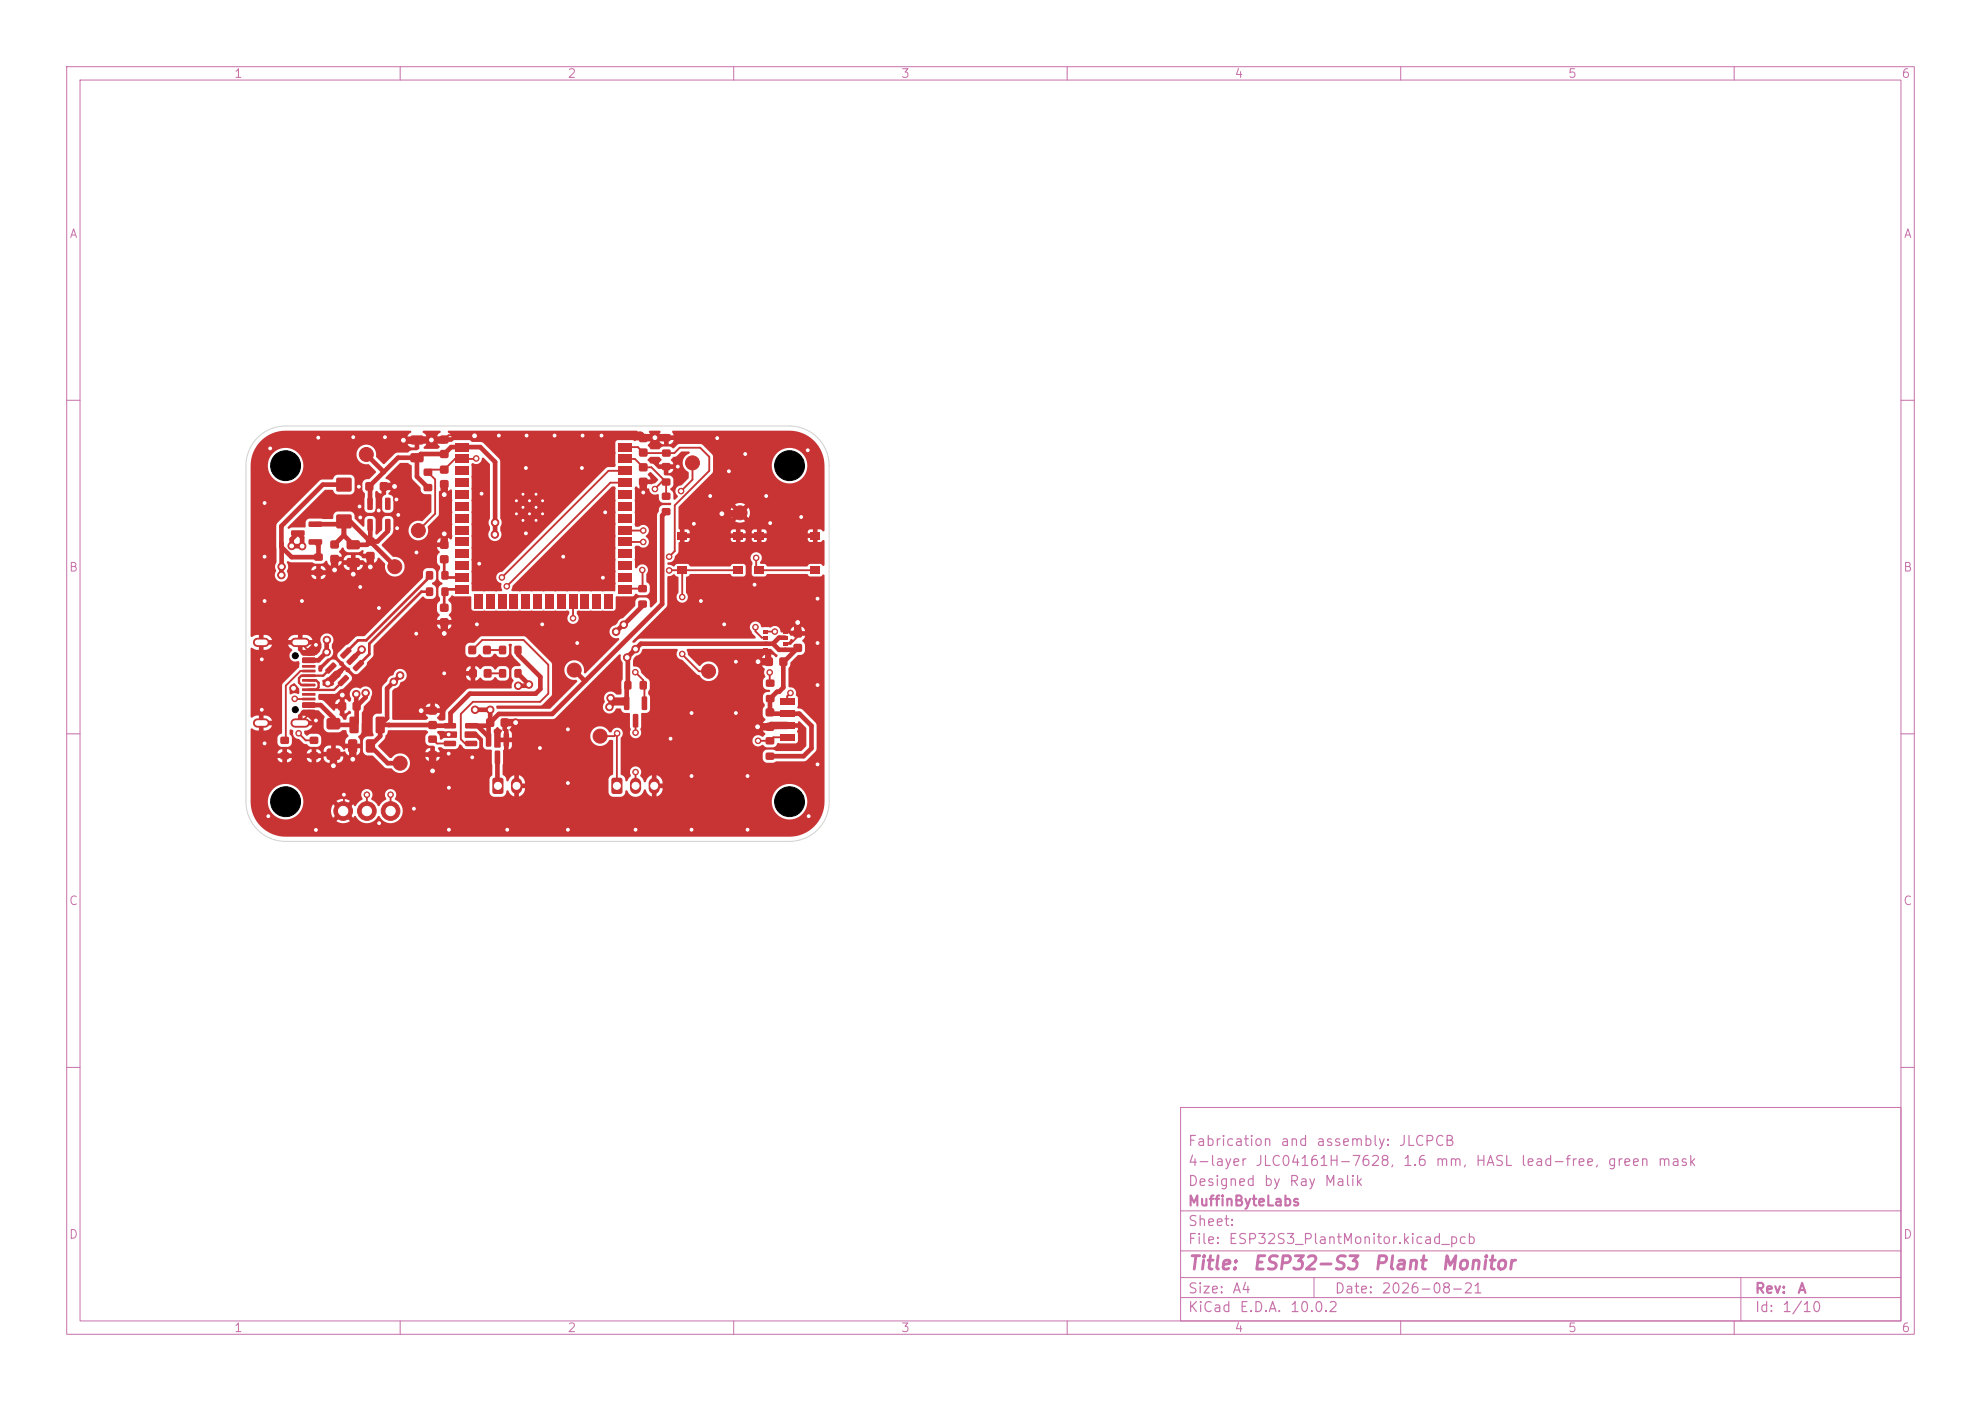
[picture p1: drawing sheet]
<svg xmlns="http://www.w3.org/2000/svg" width="297mm" height="210mm" viewBox="0 0 297 210" stroke-linecap="round" stroke-linejoin="round" font-family="sans-serif">
<defs><g id="words">
<g font-size="2" fill="#c872ab">
<text x="178" y="190.8">Title:</text>
<text x="187.7" y="190.8">ESP32-S3</text>
<text x="205.8" y="190.8">Plant</text>
<text x="215.9" y="190.8">Monitor</text>
</g>
<g font-size="1.5" fill="#c872ab">
<text x="178" y="172.2">Fabrication</text>
<text x="191.9" y="172.2">and</text>
<text x="197.2" y="172.2">assembly:</text>
<text x="209.6" y="172.2">JLCPCB</text>
<text x="178" y="178.2">Designed</text>
<text x="178" y="175.2">4-layer</text>
<text x="188.1" y="175.2">JLC04161H-7628,</text>
<text x="189.4" y="178.2">by</text>
<text x="193.2" y="178.2">Ray</text>
<text x="198.5" y="178.2">Malik</text>
<text x="210.2" y="175.2">1.6</text>
<text x="215.1" y="175.2">mm,</text>
<text x="221.1" y="175.2">HASL</text>
<text x="227.9" y="175.2">lead-free,</text>
<text x="240.9" y="175.2">green</text>
<text x="248.4" y="175.2">mask</text>
<text x="178" y="184.2">Sheet:</text>
<text x="178" y="181.2">MuffinByteLabs</text>
<text x="178" y="186.9">File:</text>
<text x="184.1" y="186.9">ESP32S3_PlantMonitor.kicad_pcb</text>
<text x="178" y="197.1">KiCad</text>
<text x="178" y="194.3">Size:</text>
<text x="184.7" y="194.3">A4</text>
<text x="185.7" y="197.1">E.D.A.</text>
<text x="193.3" y="197.1">10.0.2</text>
<text x="200" y="194.3">Date:</text>
<text x="207" y="194.3">2026-08-21</text>
<text x="263" y="194.3">Rev:</text>
<text x="263" y="197.1">Id:</text>
<text x="267.1" y="197.1">1/10</text>
<text x="269.4" y="194.3">A</text>
</g>
<g font-size="1.3" fill="#c872ab">
<text x="35" y="12">1</text>
<text x="85" y="12">2</text>
<text x="135" y="12">3</text>
<text x="185" y="12">4</text>
<text x="235" y="12">5</text>
<text x="285" y="12">6</text>
<text x="10.3" y="36">A</text>
<text x="285.4" y="36">A</text>
<text x="10.3" y="86">B</text>
<text x="285.3" y="86">B</text>
<text x="10.3" y="136">C</text>
<text x="285.3" y="136">C</text>
<text x="10.3" y="186">D</text>
<text x="285.3" y="186">D</text>
<text x="35" y="200">1</text>
<text x="85" y="200">2</text>
<text x="135" y="200">3</text>
<text x="185" y="200">4</text>
<text x="235" y="200">5</text>
<text x="285" y="200">6</text>
</g>
</g></defs>
<g fill="none" stroke="#c872ab" stroke-width=".15">
<path d="M10 10h277v190h-277zM12 12h273v186h-273zM60 10v2M110 10v2M160 10v2M210 10v2M260 10v2M10 60h2M285 60h2M10 110h2M285 110h2M10 160h2"/>
<path d="M177 166h108v32h-108zM285 160h2M60 198v2M110 198v2M160 198v2M177 194.5h108M177 191.5h108M177 187.5h108M177 181.5h108M197 191.5v3M210 198v2M260 198v2"/>
<path d="M261 191.5v6.5"/>
</g>
<g fill="#c83434">
<path d="M46.3 80.9l1.9-.1 .1 .2v.5l-.2 .2-1.7-.1-.2-.2z"/>
<path d="M46.3 78.2h1.9l.1 .2v.5l-.2 .1h-1.7l-.2-.2z"/>
<path d="M43.7 79.5h1.9l.1 .2v.5l-.2 .1h-1.7l-.2-.2z"/>
<path d="M47.2 83h.2h.9l.1 .2-.1 .8-.2 .1-.9-.1-.1-.2z"/>
<path d="M47.2 85.3h.2h.9l.1 .2-.1 .8-.2 .1-.9-.1-.1-.2z"/>
<path d="M66 67.5l.3-.1 .9 .1 .1 .2-.1 .9-.2 .1-1-.1-.1-.2z"/>
<path d="M66 65.3h.3h.9l.1 .3-.1 .8-.2 .1-1-.1-.1-.2z"/>
<path d="M101.6 79.8h1.4v1h-1.4z"/>
<path d="M110 79.8h1.4v1h-1.4z"/>
<path d="M101.6 85h1.4v1h-1.4z"/>
<path d="M110 85h1.4v1h-1.4z"/>
<path d="M66 72l.3-.1 .9 .1 .1 .3-.1 .8-.2 .1-1-.1-.1-.2z"/>
<path d="M66 69.9l.3-.1 .9 .1 .1 .2-.1 .8-.2 .1-1-.1-.1-.2z"/>
</g>
<circle cx="103.8" cy="69.4" r="1.05" fill="#c83434" stroke="#c83434" stroke-width=".15"/>
<g fill="#c83434">
<path d="M117 104.7h2.2v1h-2.2z"/>
<path d="M117 106.5h2.2v1h-2.2z"/>
<path d="M117 108.3h2.2v.9h-2.2z"/>
<path d="M117 110h2.2v1h-2.2z"/>
<path d="M52.9 105.3l.3-.1 .8 .1 .1 .2-.1 .9-.2 .1-.9-.1-.1-.2z"/>
<path d="M50.8 105.3l.2-.1 .8 .1 .1 .2-.1 .9-.2 .1-.8-.1-.1-.2z"/>
</g>
<g fill="#c83434" stroke="#c83434" stroke-width=".15">
<circle cx="106.2" cy="100.6" r="1.05"/>
<circle cx="55" cy="121.6" r="1.4"/>
</g>
<g fill="#c83434">
<path d="M49 107.8l.3-.2 1.6 .1 .1 .3v1.2l-.4 .2-1.5-.1-.2-.3z"/>
<path d="M49.1 112.2h1.8l.1 .4v1.1l-.4 .2h-1.5l-.2-.4 .1-1z"/>
<path d="M99.3 76.2l.2-.1 1 .1v.2v.8l-.2 .1-1-.1-.1-.2z"/>
<path d="M99.3 73.9l.2-.1 1 .1v.2v.8h-.2h-1l-.1-.2z"/>
<path d="M54.8 72.3l.3-.1 .8 .1 .1 .3-.1 .9-.2 .1-.9-.1-.1-.2z"/>
<path d="M57 72.3l.2-.1 .9 .1 .1 .3-.1 .9-.2 .1-.9-.1-.1-.2z"/>
<path d="M99.3 65.1l.2-.1 1 .1 .1 .2-.1 .8-.2 .1-1-.1-.1-.2z"/>
<path d="M99.3 67.4h.2h1l.1 .2-.1 .8-.2 .1-1-.1-.1-.2z"/>
<path d="M68.2 64.6h2.1v1.3h-2.1z"/>
<path d="M68.2 66.4h2.1v1.2h-2.1z"/>
<path d="M68.2 68.2h2.1v1.2h-2.1z"/>
<path d="M68.2 69.9h2.1v1.3h-2.1z"/>
<path d="M68.2 71.7h2.1v1.3h-2.1z"/>
<path d="M68.2 73.5h2.1v1.3h-2.1z"/>
<path d="M68.2 75.3h2.1v1.2h-2.1z"/>
<path d="M68.2 77.1h2.1v1.2h-2.1z"/>
<path d="M68.2 78.8h2.1v1.3h-2.1z"/>
<path d="M68.2 80.6h2.1v1.3h-2.1z"/>
<path d="M68.2 82.4h2.1v1.2h-2.1z"/>
<path d="M68.2 84.2h2.1v1.2h-2.1z"/>
<path d="M68.2 85.9h2.1v1.3h-2.1z"/>
<path d="M68.2 87.7h2.1v1.3h-2.1z"/>
<path d="M71.1 89h1.2v2.1h-1.2z"/>
<path d="M72.9 89h1.2v2.1h-1.2z"/>
<path d="M74.6 89h1.3v2.1h-1.3z"/>
<path d="M76.4 89h1.3v2.1h-1.3z"/>
<path d="M78.2 89h1.2v2.1h-1.2z"/>
<path d="M80 89h1.2v2.1h-1.2z"/>
<path d="M81.7 89h1.3v2.1h-1.3z"/>
<path d="M83.5 89h1.3v2.1h-1.3z"/>
<path d="M85.3 89h1.3v2.1h-1.3z"/>
<path d="M87.1 89h1.2v2.1h-1.2z"/>
<path d="M88.9 89h1.2v2.1h-1.2z"/>
<path d="M90.6 89h1.3v2.1h-1.3z"/>
<path d="M92.7 87.7h2.1v1.3h-2.1z"/>
<path d="M92.7 85.9h2.1v1.3h-2.1z"/>
<path d="M92.7 84.2h2.1v1.2h-2.1z"/>
<path d="M92.7 82.4h2.1v1.2h-2.1z"/>
<path d="M92.7 80.6h2.1v1.3h-2.1z"/>
<path d="M92.7 78.8h2.1v1.3h-2.1z"/>
<path d="M92.7 77.1h2.1v1.2h-2.1z"/>
<path d="M92.7 75.3h2.1v1.2h-2.1z"/>
<path d="M92.7 73.5h2.1v1.3h-2.1z"/>
<path d="M92.7 71.7h2.1v1.3h-2.1z"/>
<path d="M92.7 69.9h2.1v1.3h-2.1z"/>
<path d="M92.7 68.2h2.1v1.2h-2.1z"/>
<path d="M92.7 66.4h2.1v1.2h-2.1z"/>
<path d="M92.7 64.6h2.1v1.3h-2.1z"/>
</g>
<g fill="#c83434" stroke="#c83434" stroke-width=".15">
<circle cx="77.4" cy="75.1" r=".42"/>
<circle cx="77.4" cy="77" r=".42"/>
<circle cx="78.4" cy="74.1" r=".42"/>
<circle cx="78.4" cy="76" r=".42"/>
<circle cx="78.4" cy="78" r=".42"/>
<circle cx="79.4" cy="75.1" r=".42"/>
</g>
<path d="M76.7 73.3h5.4v5.5h-5.4z" fill="#c83434"/>
<g fill="#c83434" stroke="#c83434" stroke-width=".15">
<circle cx="79.4" cy="77" r=".42"/>
<circle cx="80.4" cy="74.1" r=".42"/>
<circle cx="80.4" cy="76" r=".42"/>
<circle cx="80.4" cy="78" r=".42"/>
<circle cx="81.3" cy="75.1" r=".42"/>
<circle cx="81.3" cy="77" r=".42"/>
</g>
<g fill="#c83434">
<path d="M77.2 100.4l.2-.1 .7 .1 .1 .2-.1 .9-.2 .1-.7-.1-.1-.2z"/>
<path d="M74.9 100.4l.2-.1 .7 .1 .1 .2-.1 .9-.2 .1-.7-.1-.1-.2z"/>
<path d="M95.9 65.1l.2-.1 .9 .1 .1 .3-.1 .8-.2 .1-.9-.1-.1-.2z"/>
<path d="M95.9 67.3l.2-.1 .9 .1 .1 .2-.1 .9-.2 .1-.9-.1-.1-.2z"/>
<path d="M48.8 100.4l1.1-1.1h.2l.4 .4-.1 .2-1.1 1.1h-.1l-.4-.4z"/>
<path d="M50.8 100.3h.2l.4 .3v.2l-1.1 1.1h-.2l-.4-.3v-.2z"/>
<path d="M50.7 102.2l1.1-1h.2l.3 .4v.2l-1.1 1.1h-.2l-.3-.4z"/>
<path d="M53.9 99h.3l.4 .3v.2l-1.1 1.1h-.2l-.4-.3v-.3z"/>
<path d="M52 99l1.1-1h.2l.3 .4v.2l-1.1 1.1h-.1l-.4-.4z"/>
<path d="M52.1 97.1h.3l.3 .4v.1l-1.1 1.1h-.2l-.4-.3v-.2z"/>
<path d="M70.4 100.4l.2-.1 .8 .1 .1 .2-.1 .9-.2 .1-.8-.1-.1-.2z"/>
<path d="M72.6 100.4l.2-.1 .8 .1 .1 .2-.1 .9-.2 .1-.8-.1-.1-.2z"/>
<path d="M91.8 116.7l.2-.1h1l.3 .2v1.9l-.2 .3h-1.1l-.3-.2-.1-1.9z"/>
</g>
<path d="M95.3 117.4v.8M98.1 117.4v.8" fill="none" stroke="#c83434" stroke-width="1.7"/>
<g fill="#c83434">
<path d="M96 102.1h.2h.7l.1 .2-.1 1-.2 .1-.7-.1-.1-.2z"/>
<path d="M93.7 102.1h.2h.7l.1 .2-.1 1-.2 .1-.7-.1-.1-.2z"/>
<path d="M46.5 110.5l.2-.1 1 .1v.2v.8h-.2h-1l-.1-.2z"/>
<path d="M46.5 112.8l.2-.1 1 .1v.2v.8h-.2h-1l-.1-.2z"/>
<path d="M66 83.3l.3-.1 .9 .1 .1 .2-.1 .9-.2 .1-1-.1-.1-.3z"/>
<path d="M66 81.1l.3-.1 .9 .1 .1 .2-.1 .9-.2 .1-1-.1-.1-.2z"/>
<path d="M113.1 79.8h1.4v1h-1.4z"/>
<path d="M121.5 79.8h1.4v1h-1.4z"/>
<path d="M113.1 85h1.4v1h-1.4z"/>
<path d="M121.5 85h1.4v1h-1.4z"/>
</g>
<circle cx="58.6" cy="121.6" r="1.4" fill="#c83434" stroke="#c83434" stroke-width=".15"/>
<g fill="#c83434">
<path d="M114.9 108.4l.2-.1 .9 .1 .1 .2-.1 .9-.2 .1-.9-.1-.1-.2z"/>
<path d="M114.9 106.2l.2-.1 .9 .1 .1 .3-.1 .8-.2 .1-.9-.1-.1-.2z"/>
<path d="M119 94.4l.3-.1 .9 .1 .1 .2-.1 .9-.2 .1-1-.1-.1-.2z"/>
<path d="M119 96.6l.3-.1 .9 .1 .1 .2-.1 .9-.2 .1-1-.1-.1-.3z"/>
<path d="M63.9 85.7l.2-.1 .8 .1 .1 .2-.1 .9-.2 .1-.8-.1-.1-.2z"/>
<path d="M66.2 85.7l.2-.1 .8 .1 .1 .2-.1 .9-.2 .1-.8-.1-.1-.2z"/>
<path d="M70.3 96.9l.2-.1 .8 .1 .1 .2-.1 .9-.2 .1-.8-.1-.1-.2z"/>
<path d="M72.5 96.9l.2-.1 .8 .1 .1 .2-.1 .9-.2 .1-.8-.1-.1-.2z"/>
</g>
<circle cx="51.5" cy="121.6" r="1.4" fill="#c83434" stroke="#c83434" stroke-width=".15"/>
<g fill="#c83434">
<path d="M66 92.7l.3-.1 .9 .1 .1 .3-.1 .8-.2 .1-1-.1-.1-.2z"/>
<path d="M66 90.6l.3-.1 .9 .1 .1 .2-.1 .8-.2 .1-1-.1-.1-.2z"/>
<path d="M63.9 88.1l.2-.1 .8 .1 .1 .2-.1 1-.2 .1-.8-.1-.1-.2z"/>
<path d="M66.2 88.1l.2-.1 .8 .1 .1 .2-.1 1-.2 .1-.8-.1-.1-.2z"/>
<path d="M63.6 70.3l.2-.1 .9 .1 .1 .2-.1 .8h-.2h-.9l-.1-.2z"/>
<path d="M63.6 72.6l.2-.1 .9 .1 .1 .2-.1 .8-.2 .1-.9-.1-.1-.2z"/>
<path d="M69.8 111.1l1.6-.1 .2 .2v.5l-.2 .2h-1.6l-.1-.2z"/>
<path d="M69.8 109.8l1.6-.1 .2 .2v.5l-.2 .1h-1.6l-.1-.2z"/>
<path d="M69.8 108.4h1.6l.2 .2v.5l-.2 .1h-1.6l-.1-.2z"/>
<path d="M66.6 108.4h1.7l.1 .2v.5l-.2 .1h-1.5l-.2-.2z"/>
<path d="M66.6 111.1l1.7-.1 .1 .2v.5l-.2 .2h-1.5l-.2-.2z"/>
<path d="M52 81.1l.3-.1h1.5l.2 .3-.1 .8-.3 .3-1.4-.1-.3-.3v-.7z"/>
<path d="M52 83.7l.3-.1h1.5l.2 .4-.1 .8-.3 .2h-1.4l-.3-.3v-.7z"/>
<path d="M114.9 110.6l.1-.1 1 .1 .1 .2-.1 .7-.2 .1-.9-.1-.1-.2z"/>
<path d="M114.9 112.9l.1-.1 1 .1 .1 .2-.1 .7-.2 .1-.9-.1-.1-.2z"/>
<path d="M95.9 69.5l.2-.1 .9 .1 .1 .2-.1 .9-.2 .1-.9-.1-.1-.2z"/>
<path d="M95.9 71.7l.2-.1 .9 .1 .1 .2-.1 .9h-.2h-.9l-.1-.3z"/>
<path d="M52.5 107.5l1-.1 .3 .2v2l-.2 .3h-.9l-.3-.1v-2.1z"/>
<path d="M56.4 107.5l1-.1 .3 .2v2l-.2 .3h-.9l-.3-.1v-2.1z"/>
<path d="M61.6 68l.2-.1h1.5l.2 .4v.8l-.3 .2h-1.5l-.2-.3v-.7z"/>
<path d="M61.6 65.4l.2-.1h1.5l.2 .3v.8l-.3 .3-1.5-.1-.2-.3v-.7z"/>
<path d="M45.3 97.5h1.9l.1 .1v.5l-.2 .2h-1.7l-.1-.2z"/>
<path d="M45.3 98.6h1.9l.1 .2v.5l-.2 .1h-1.7l-.1-.2z"/>
<path d="M45.3 100.4h1.9l.1 .3-.1 .1h-1.8l-.1-.1z"/>
<path d="M45.3 101.8h1.9l.1 .3-.1 .1h-1.8l-.1-.1z"/>
<path d="M45.3 102.5h1.9l.1 .3-.1 .1h-1.8l-.1-.1z"/>
<path d="M45.3 103.9h1.9l.1 .3-.1 .1h-1.8l-.1-.1z"/>
<path d="M45.3 105.3h1.9l.1 .2v.5l-.2 .1h-1.7l-.1-.2z"/>
<path d="M45.3 106.5l1.9-.1 .1 .2v.5l-.2 .1h-1.7l-.1-.2z"/>
<path d="M45.3 104.6h1.9l.1 .3-.1 .1h-1.8l-.1-.1z"/>
<path d="M45.3 103.2h1.9l.1 .3-.1 .1h-1.8l-.1-.1z"/>
<path d="M45.3 101.1h1.9l.1 .3-.1 .1h-1.8l-.1-.1z"/>
<path d="M45.3 99.7h1.9l.1 .3-.1 .1h-1.8l-.1-.1z"/>
</g>
<path d="M38.6 96.3h1.1M44.2 96.3h1.6M38.6 108.4h1.1M44.2 108.4h1.6" fill="none" stroke="#c83434" stroke-width="1.4"/>
<g fill="#c83434">
<path d="M114.5 97.2h.7v.4h-.7z"/>
<path d="M114.5 96.2h.7v.5h-.7z"/>
<path d="M114.5 95.3h.7v.5h-.7z"/>
<path d="M114.5 94.4h.7v.5h-.7z"/>
<path d="M117.4 94.4h.7v.5h-.7z"/>
<path d="M117.4 95.3h.7v.5h-.7z"/>
<path d="M117.4 96.2h.7v.5h-.7z"/>
<path d="M117.4 97.2h.7v.4h-.7z"/>
<path d="M114.7 98.6l.3-.1 .8 .1 .1 .2-.1 1-.2 .1-.9-.1-.1-.3z"/>
<path d="M116.9 98.6l.2-.1 .9 .1 .1 .2-.1 1-.2 .1-.9-.1-.1-.3z"/>
</g>
<g fill="#c83434" stroke="#c83434" stroke-width=".15">
<circle cx="90" cy="110.3" r="1.05"/>
<circle cx="62.7" cy="79.5" r="1.05"/>
</g>
<g fill="#c83434">
<path d="M64.3 108.1h.2h.9l.1 .3-.1 .8-.2 .1-.9-.1-.1-.2z"/>
<path d="M64.3 106l.2-.1 .9 .1 .1 .2-.1 .9h-.2h-.9l-.1-.3z"/>
<path d="M77.2 96.9l.2-.1 .7 .1 .1 .2-.1 .9-.2 .1-.7-.1-.1-.2z"/>
<path d="M74.9 96.9l.2-.1 .7 .1 .1 .2-.1 .9-.2 .1-.7-.1-.1-.2z"/>
<path d="M96.3 104.4h.5l.2 .1v1.7l-.1 .2h-.5l-.2-.1z"/>
<path d="M93.6 104.4h.6l.2 .1v1.7l-.2 .2h-.5l-.1-.1z"/>
<path d="M94.9 107.1l.6-.1 .2 .1v1.8l-.1 .2h-.5l-.2-.2z"/>
<path d="M42.1 110.5l.2-.1 1 .1v.2v.8h-.2h-1l-.1-.2z"/>
<path d="M42.1 112.8l.2-.1 1 .1v.2v.8h-.2h-1l-.1-.2z"/>
<path d="M64.3 110.3l.2-.1 .9 .1 .1 .2-.1 .8-.2 .1-.9-.1-.1-.2z"/>
<path d="M64.3 112.6l.2-.1 .9 .1 .1 .2-.1 .8-.2 .1-.9-.1-.1-.2z"/>
<path d="M73.9 116.7l.3-.1h.9l.4 .2v1.9l-.2 .3h-1.1l-.4-.2v-1.9z"/>
</g>
<path d="M77.4 117.4v.8" fill="none" stroke="#c83434" stroke-width="1.7"/>
<g fill="#c83434">
<path d="M54.9 110.9l.3-.1h.7l.3 .2v1.5l-.2 .3h-.8l-.3-.2-.1-1.5z"/>
<path d="M52.3 110.9l.2-.1h.7l.3 .2 .1 1.5-.2 .3h-.9l-.3-.2v-1.5z"/>
<path d="M50.5 77.2l.2-.1h1.7l.3 .1v.2v1.5v.2l-.3 .1h-1.7l-.2-.1-.1-.2v-1.5z"/>
<path d="M50.5 71.7l.2-.1h1.7l.3 .1v.2v1.5v.2l-.3 .1h-1.7l-.2-.1-.1-.2v-1.5z"/>
<path d="M114.9 104.2h.2h1v.2v.8l-.2 .1-1-.1-.1-.2z"/>
<path d="M114.9 101.9l.2-.1 1 .1v.2v.8l-.2 .1-1-.1-.1-.2z"/>
<path d="M55.1 77.8h.6l.2 .1v1.5l-.1 .2h-.5l-.2-.1z"/>
<path d="M56.5 77.8h.5l.2 .1v1.5l-.1 .2h-.5l-.2-.1z"/>
<path d="M57.8 77.8h.5l.2 .1 .1 1.5-.2 .2h-.5l-.2-.1z"/>
<path d="M57.8 74.7l.5-.1 .2 .1 .1 1.5-.2 .2h-.5l-.2-.1z"/>
<path d="M55.1 74.7l.6-.1 .2 .1v1.5l-.1 .2h-.5l-.2-.1z"/>
<path d="M54.9 80.6l.3-.1 .9 .1 .1 .3-.1 .8-.2 .1-1-.1v-.2z"/>
<path d="M54.9 82.8l.3-.1 .9 .1 .1 .2-.1 .9-.2 .1-1-.1v-.2z"/>
<path d="M95.8 87.8l.2-.1 .9 .1 .1 .2-.1 .7-.2 .1-.9-.1-.1-.2z"/>
<path d="M95.8 90.1l.2-.1 .9 .1 .1 .2-.1 .7-.2 .1-.9-.1-.1-.2z"/>
<path d="M49.6 81.1l.2-.1 .9 .1 .1 .2-.1 .9h-.2h-.9l-.1-.3z"/>
<path d="M49.6 83.3l.2-.1 .9 .1 .1 .2-.1 .8-.2 .1-.9-.1-.1-.2z"/>
</g>
<circle cx="59.2" cy="84.9" r="1.05" fill="#c83434" stroke="#c83434" stroke-width=".15"/>
<g fill="#c83434">
<path d="M73 107.7h.2h.8l.1 .3-.1 .9-.2 .1-.8-.1-.1-.2z"/>
<path d="M75.1 107.7h.2h.9l.1 .3-.1 .9-.2 .1-.9-.1-.1-.2z"/>
</g>
<circle cx="111" cy="76.9" r="1.05" fill="#c83434" stroke="#c83434" stroke-width=".15"/>
<g fill="#c83434">
<path d="M75.5 109.9h.6l.2 .1v1.7l-.1 .2h-.5l-.2-.1z"/>
<path d="M72.9 109.9h.6l.2 .1v1.7l-.2 .2h-.5l-.2-.1z"/>
<path d="M74.2 112.6l.6-.1 .2 .1v1.8l-.1 .1-.5 .1-.2-.2z"/>
</g>
<circle cx="60" cy="114.4" r="1.05" fill="#c83434" stroke="#c83434" stroke-width=".15"/>
<g fill="#c83434">
<path d="M99.3 71.8l.2-.1 1 .1v.2v.7l-.2 .1-1-.1-.1-.2z"/>
<path d="M99.3 69.5l.2-.1 1 .1v.2v.7l-.2 .1-1-.1-.1-.2z"/>
</g>
<g fill="#c83434" stroke="#c83434" stroke-width=".15">
<circle cx="86.1" cy="100.4" r="1.05"/>
<circle cx="54.9" cy="68.1" r="1.05"/>
<circle cx="42.2" cy="85" r=".56"/>
<circle cx="59" cy="102.2" r=".56"/>
<circle cx="60" cy="101.3" r=".56"/>
<circle cx="42.2" cy="86.2" r=".56"/>
<circle cx="45.3" cy="81.9" r=".56"/>
<circle cx="71.2" cy="106.4" r=".56"/>
<circle cx="73.5" cy="106.4" r=".56"/>
<circle cx="43.7" cy="81.8" r=".56"/>
<circle cx="121.2" cy="122.3" r=".42"/>
<circle cx="122.6" cy="114.6" r=".42"/>
<circle cx="60.5" cy="66" r=".56"/>
<circle cx="53" cy="86.1" r=".56"/>
<circle cx="67.3" cy="124.4" r=".42"/>
<circle cx="112.1" cy="124.4" r=".42"/>
<circle cx="47.4" cy="124.4" r=".42"/>
<circle cx="71.2" cy="65.3" r=".56"/>
<circle cx="53.9" cy="75.9" r=".42"/>
<circle cx="122.6" cy="102.7" r=".42"/>
<circle cx="40.5" cy="67.2" r=".42"/>
<circle cx="51.3" cy="104.2" r=".56"/>
<circle cx="59.7" cy="77.2" r=".42"/>
<circle cx="71.9" cy="84.5" r=".42"/>
<circle cx="57.7" cy="65.5" r=".42"/>
<circle cx="114.9" cy="74.4" r=".42"/>
<circle cx="66.6" cy="74.1" r=".56"/>
<circle cx="39.7" cy="83.4" r=".42"/>
<circle cx="87.2" cy="70.2" r=".42"/>
<circle cx="59.5" cy="79.2" r=".42"/>
<circle cx="64.9" cy="115.6" r=".56"/>
<circle cx="100.5" cy="110.7" r=".42"/>
<circle cx="85.1" cy="124.4" r=".42"/>
<circle cx="84.4" cy="83.4" r=".42"/>
<circle cx="85.1" cy="117.4" r=".42"/>
<circle cx="56.8" cy="76.5" r=".42"/>
<circle cx="45.3" cy="90.1" r=".42"/>
<circle cx="103.7" cy="124.4" r=".42"/>
<circle cx="56.8" cy="91.1" r=".42"/>
<circle cx="90.2" cy="65.3" r=".42"/>
<circle cx="39.7" cy="75.4" r=".42"/>
<circle cx="86.5" cy="96.4" r=".42"/>
<circle cx="44" cy="103.2" r=".56"/>
<circle cx="109.3" cy="70.6" r=".42"/>
<circle cx="106.5" cy="74.4" r=".42"/>
<circle cx="110.3" cy="106.9" r=".42"/>
<circle cx="53.8" cy="73" r=".42"/>
<circle cx="39.2" cy="98.8" r=".42"/>
<circle cx="107.5" cy="65.7" r=".42"/>
<circle cx="67.3" cy="113" r=".42"/>
<circle cx="120.1" cy="77.5" r=".42"/>
<circle cx="62.4" cy="82.8" r=".42"/>
<circle cx="108.2" cy="77" r=".56"/>
<circle cx="50.2" cy="85.4" r=".56"/>
<circle cx="50" cy="114.8" r=".56"/>
<circle cx="40.2" cy="122.3" r=".42"/>
<circle cx="90.4" cy="86.6" r=".42"/>
<circle cx="74.8" cy="65.3" r=".42"/>
<circle cx="56.8" cy="123.4" r=".42"/>
<circle cx="113.7" cy="99.2" r=".56"/>
<circle cx="78.8" cy="70.2" r=".42"/>
<circle cx="39.7" cy="111.4" r=".42"/>
<circle cx="55.5" cy="85" r=".56"/>
<circle cx="96.4" cy="73.8" r=".42"/>
<circle cx="119.6" cy="93.3" r=".56"/>
<circle cx="122.6" cy="96.4" r=".42"/>
<circle cx="122.6" cy="89.7" r=".42"/>
<circle cx="51.6" cy="119.1" r=".42"/>
<circle cx="113.6" cy="108.9" r=".56"/>
<circle cx="47.4" cy="96.7" r=".42"/>
<circle cx="95.3" cy="124.4" r=".42"/>
<circle cx="71.5" cy="93.6" r=".42"/>
<circle cx="110.3" cy="99.2" r=".42"/>
<circle cx="111.7" cy="68.1" r=".42"/>
<circle cx="47.7" cy="65.6" r=".42"/>
<circle cx="112.1" cy="116.3" r=".42"/>
<circle cx="53" cy="65.5" r=".42"/>
<circle cx="59.4" cy="74.9" r=".42"/>
<circle cx="87.3" cy="65.3" r=".42"/>
<circle cx="79" cy="65.3" r=".42"/>
<circle cx="39.2" cy="106.4" r=".42"/>
<circle cx="80.9" cy="112.1" r=".42"/>
<circle cx="83.1" cy="65.3" r=".42"/>
<circle cx="70.8" cy="113.5" r=".42"/>
<circle cx="103.7" cy="116.3" r=".42"/>
<circle cx="67.3" cy="110.1" r=".42"/>
<circle cx="66.6" cy="80" r=".56"/>
<circle cx="101.6" cy="69.9" r=".42"/>
<circle cx="52.9" cy="113.8" r=".56"/>
<circle cx="108.6" cy="93.6" r=".42"/>
<circle cx="77.3" cy="108.3" r=".56"/>
<circle cx="81.3" cy="93.6" r=".42"/>
<circle cx="103.7" cy="106.9" r=".42"/>
<circle cx="98.2" cy="65.6" r=".56"/>
<circle cx="78.8" cy="79.9" r=".42"/>
<circle cx="85.1" cy="109.3" r=".42"/>
<circle cx="59.2" cy="72.9" r=".56"/>
<circle cx="54" cy="77.6" r=".42"/>
<circle cx="66.6" cy="95" r=".56"/>
<circle cx="121.1" cy="67.5" r=".42"/>
<circle cx="39.7" cy="90.1" r=".42"/>
<circle cx="76" cy="124.4" r=".42"/>
<circle cx="104" cy="78.5" r=".42"/>
<circle cx="63.1" cy="106.5" r=".56"/>
<circle cx="64.7" cy="66" r=".56"/>
<circle cx="113.1" cy="87.6" r=".42"/>
<circle cx="115.5" cy="78.4" r=".42"/>
<circle cx="67.3" cy="118.1" r=".42"/>
<circle cx="62.4" cy="95" r=".42"/>
<circle cx="54" cy="88" r=".42"/>
<circle cx="49.1" cy="102.4" r=".56"/>
<circle cx="66.6" cy="100.9" r=".42"/>
<circle cx="72.2" cy="74" r=".42"/>
<circle cx="105.1" cy="90.1" r=".42"/>
<circle cx="90.7" cy="76.8" r=".42"/>
<circle cx="47.4" cy="108" r=".42"/>
<circle cx="62.1" cy="121.2" r=".42"/>
<circle cx="77.7" cy="102.8" r=".56"/>
<circle cx="91.4" cy="106" r=".56"/>
<circle cx="74.2" cy="80.1" r=".56"/>
<circle cx="91.5" cy="104.6" r=".56"/>
<circle cx="94" cy="98.6" r=".56"/>
<circle cx="74.2" cy="78.3" r=".56"/>
<circle cx="93.5" cy="93.6" r=".56"/>
<circle cx="95.3" cy="97.3" r=".56"/>
<circle cx="79.3" cy="102.6" r=".56"/>
<circle cx="92.4" cy="94.7" r=".56"/>
<circle cx="102.3" cy="98" r=".42"/>
<circle cx="96.3" cy="85.4" r=".42"/>
<circle cx="100.3" cy="85.5" r=".42"/>
<circle cx="102.3" cy="89.5" r=".42"/>
<circle cx="71.4" cy="68.7" r=".42"/>
<circle cx="113.4" cy="83.6" r=".42"/>
<circle cx="98.2" cy="73.3" r=".42"/>
<circle cx="102.1" cy="73.6" r=".42"/>
<circle cx="96.4" cy="79.5" r=".42"/>
<circle cx="116.2" cy="94.7" r=".42"/>
<circle cx="118.5" cy="103.9" r=".42"/>
<circle cx="115.4" cy="100.8" r=".42"/>
<circle cx="96.4" cy="81.2" r=".42"/>
<circle cx="113.7" cy="111" r=".42"/>
<circle cx="113.3" cy="94" r=".42"/>
<circle cx="54.2" cy="97.4" r=".56"/>
<circle cx="54.8" cy="103.9" r=".56"/>
<circle cx="49" cy="95.9" r=".56"/>
<circle cx="53.4" cy="104" r=".56"/>
<circle cx="49" cy="97.8" r=".56"/>
<circle cx="75.2" cy="86.6" r=".42"/>
<circle cx="55" cy="119.1" r=".42"/>
<circle cx="100.3" cy="83.4" r=".42"/>
<circle cx="92.5" cy="109.9" r=".42"/>
<circle cx="85.9" cy="92.7" r=".42"/>
<circle cx="95.3" cy="100.8" r=".42"/>
<circle cx="76" cy="87.9" r=".42"/>
<circle cx="58.6" cy="119.1" r=".42"/>
<circle cx="95.3" cy="115.7" r=".42"/>
<circle cx="95.3" cy="109.8" r=".42"/>
<circle cx="44.8" cy="109.9" r=".42"/>
<circle cx="44.2" cy="104.7" r=".42"/>
</g>
<g fill="none" stroke="#c83434" stroke-width=".7">
<path d="M44.7 79.9l.6 .7v1.3h-1.5l-.1-1.1zM47.3 78.6h3.8M51.6 72.6h-3.2l-6.2 6.3v3.1l1.5 1.5h4v-1.8l-.4-.5M55.5 78.7v2.5M57.5 70.7v.1M58.1 78.7v.9l-1.5 1.6h-1.1M59.7 68.6h2.8M74.2 78.3v1.8M99.9 76.7l-.6 .6v13.2l-16.5 16.5h-8l-1.8 1.8h-2.4M42.2 81.5v4.7M51.6 80.2l-1.4 1.4M55.5 81.2l-.5 .5h-2l-1.4-1.4v-2.1h.9l6.7 6.6"/>
<path d="M77.7 97.4v.7l3.3 3.4v1.8l-.7 .7h-9.8l-3 2.9v1.8v.1h-2.5M95.3 97.3l-1.3 1.3M96.3 90.8l-2.8 2.8M116.8 95.6h.9M51.3 104.2v1.7M51.3 104.2h.1M57 108.7v1.6l-1.5 1.5 2.6 2.6h1.9M57 108.7h7.9M60 101.3l-2 1.9v4.4l-1 1.1M71.2 106.4h2.3v1.9M71.6 108.8l1.6 1.7M73.2 108.6v2.3"/>
<path d="M77.7 101l1.6 1.6M86.1 100.5l1.7 1.6M91.5 104.6v1.2M115.4 104.7v2.1M119.8 107l1.9 1.8"/>
</g>
<g fill="none" stroke="#c83434" stroke-width="1.1">
<path d="M57.5 72.9h1.6M59.1 72.9h.1M60.5 66h2M62.5 66h4M66.6 72.6v1.5M69.2 65.2l.1 .1h1.9M93.7 65.2h2.3l.4 .5M96.4 72.2v1.6M96.5 65.6h3.4M111 76.9l-.2 .1h-2.6M47.4 96.7v.1l-1 .9h-.1M50.2 83.8v1.6"/>
<path d="M53 84.3v1.8M55.5 83.3v1.7M66.6 80v1.7M66.6 93.3v1.7M113.7 99.2h1.6M119.6 93.3v1.6M46.3 107h.1l1 .9v.1M50 113v1.8M50.5 101.1l-1.4 1.3M52.9 111.8v2M63.2 106.5h-.1M63.2 106.5h1.7"/>
<path d="M64.9 113.1v2.5M75.7 108.3h1.6M118 108.7h-2.4l-.2 .2h-1.8"/>
</g>
<path d="M56.8 76.5v2.2M69.2 65.2h-2l-.6 .7M99.9 69.9h1.7M39.2 96.3h5.8l1.3 1.3v.3M102.3 80.3h19.9M114.8 97.4v1.4l.5 .4M117.7 94.7h1.6l.3 .3M119.6 95.4l-1.1 1.1h-.8M46.3 106.8v.3l-1.3 1.3M51.6 119.1v2.4l-.1 .1M71.1 110.1l.9 .9v1.3l-1.2 1.2" fill="none" stroke="#c83434" stroke-width=".28"/>
<circle cx="95.3" cy="97.3" r=".35" fill="#c83434"/>
<g fill="none" stroke="#c83434" stroke-width=".7">
<path d="M54.9 68.1l2.6 2.6M55.5 73v2.5M59.7 68.6l-4.3 4.3M64.2 73.1l-1.7-1.7v-2.8l.6-.5h3.5l1-1.1h4.4l2.2 2.2v9.1M49 95.9v1.9l-1.3 1.2h-1.4M54.2 97.4l-1.4 1.4M74.2 80.1h.1M93.5 93.6l-1.1 1.1M96.3 90.5v.3M115.9 96.5l.9 .9h2.5M115.9 96.5h-19.8l-2.1 2.1 .1 .1v4M116.8 95.6l-.9 .9"/>
<path d="M117.4 99.2v3.9l-.6 .6h-.3l-1 1M119.6 97.1l-2.1 2.1M46.3 105.7h1.8l1.9 1.9v.9M53.4 104v1.8M54.8 103.9v.6l-1.3 1.4v2.4l-.4 .4h-2.9M74.6 113.5v4.2M79.3 102.6l-.2 .2h-1.4M91.5 104.6l.3 .3h1.6l.6 .5M94 105.4h-2.1l-.5 .6M94 102.9v2.5M115.6 107h4.2M121.7 108.8v3.4l-1.2 1.2h-5.1"/>
</g>
<g fill="none" stroke="#c83434" stroke-width=".28">
<path d="M64.2 70.8l1 1.1v5.1l-2.5 2.5M71.4 68.7l-.1 .1h-3.1l-1.6 1.6h-2.1M93.7 68.8h1.5l1.2 1.2h1.3l2.2 2.3M93.7 70.6h-2.5l-16 16M93.7 67h1.9l.8 .8M93.7 72.4h-2.2l-15.5 15.5M93.8 79.5h2.6M96.5 67.9h4.6l.8-.8h3.1l1.3 1.4v2.1l-5.1 5.1v6.9l-.9 .8M99.9 72.3h-.7l-1 1M99.9 72.3v2.1M103.8 69.4v2.5l-1.7 1.7M70.8 97.4l1.5-1.5h6.2l3.7 3.7v4.4l-1.2 1.2h-10.1l-1.8 1.8v3.8l.6 .6h.9"/>
<path d="M73 97.4h2.3M85.9 90.1v2.6M93.7 81.2h2.7M96.3 85.4v2.8h-2.5M102.3 85.5v4M102.3 98l2.5 2.6h1.4M110.7 85.5h-10.4M113.3 94v.6l.9 1h.6M113.4 83.6v1.4l.4 .5h8.4M114.8 94.7h1.4M44.2 104.7l2.1 .1M44.8 109.9l1 1.1h1.3"/>
<path d="M46.3 100.6h-1.3l-2.1 2.2v8.2M55 119.1v2.5M58.6 119.1v2.5M64.9 110.8l.6 .6h2M73.1 100.9h2.2M92.5 110v7.8M92.5 109.9l-.4 .4h-2.1M95.3 100.8l1.1 1.2v.7M95.3 108v1.8M95.3 115.7v2.1M96.6 102.9v2.5M115.4 100.8v1.5"/>
<path d="M118 110.5h-2l-.6 .5h-1.7M118.5 103.9l-.5 .5v.8"/>
</g>
<path d="M64.4 88.7h-1.2l-7.8 7.8v1.6l-1.7 1.6M64.4 86.2l-.4 .4v.3l-9.1 9.1h-1.2l-1.8 1.8M66.6 83.8v2.3M66.6 88.8v2.3M67 86.6h2.2M67.1 88.3h2.1" fill="none" stroke="#c83434" stroke-width=".41"/>
<path d="M46.3 102h1.1l.4 .3v.7l-.4 .4h-1.1M49.6 100.1l-1.1 1.2h-3.3l-.4 .3v.7l.4 .4h1.1M51.5 102l-1.4 1.4h-3.8" fill="none" stroke="#c83434" stroke-width=".35"/>
<g fill="#c83434">
<path d="M65.6 109.6h.1h2.7l.1 .2v.6l-.1 .2h-1.7l-.5 .3-.2-.1a.92 .92 0 0 0-.5-.9z"/>
<path d="M117.9 96.3l.4-.1 .3-.4 .3 .2v.2l-.5 .4h-.4z"/>
<path d="M76.9 87.8l14.8-14.8h.5l.1 .3v14.2l-.1 1.1-1.9 .1h-12.4l-1.2-.1v-.2z"/>
<path d="M97.1 68.8l.4-.3h1.3a.38 .38 0 0 1 .3 .2 .38 .38 0 0 1-.1 .5l-.2 .4h2.2l-.4-.7a1.03 1.03 0 0 1 .9-.5l.7-.7h1l.2 .2a1.84 1.84 0 0 0-1 1.6 2.31 2.31 0 0 0 .9 1.4l-.1 .8-1 1a.91 .91 0 0 0-.9 .6 .91 .91 0 0 0 .3 1.1l-.4 .5h-.2l-.1-.9-.3-.5a.17 .17 0 0 1-.1-.2 .17 .17 0 0 1 .1-.1l.2-.2a1.22 1.22 0 0 0 .2-1.1l-.2-.4a1.09 1.09 0 0 0-1-.2l-.3-.2v-.2l1.1-.1 .3-.2 .1-.3h-.8v.6h-.7v-.6h-.8l-.8-.8a.77 .77 0 0 1-.8-.7z"/>
<path d="M43.7 102.7l.5-.3 .6 .8 .1 .6-.1 .2h-.2a.89 .89 0 0 0-1 .1l-.2-.2v-.8z"/>
<path d="M39.1 66.1l.2-.1h59.5l.1 .2 .3 .3 1.1 .1a.69 .69 0 0 0 .7-.6h-.7v.6h-.7v-.6h-60.3a5.2 5.2 0 0 1 3.6-1.4h18.6l.2 .2a1.07 1.07 0 0 0-.6 .8h2.8v-.4l-.5-.4v-.2h.1h2.4l.2 .2a1.06 1.06 0 0 0-.6 .7h2.2l-.1-.3-.4-.4-.1-.2h.2h28.1l.2 .2-.2 .5h2.1l-.2-.6 .2-.1h1.5v.2l-.2 .5h2.2l-.2-.6 .1-.1h17.5a5.3 5.3 0 0 1 5.2 5.3v9.6l-.2 .2-.4-.3h-.4v1.8h.4l.4-.3 .2 .2v3.7h-.2l-.4-.3h-1.5l-.5 .4h-5.9l-.3-.3-.7-.1-.2-.1a.89 .89 0 0 0 .1-1.2 .89 .89 0 0 0-1.1-.3 .96 .96 0 0 0-.1 1.4l-.1 1.8 .3 .3h1.6l.5-.4h5.9l.5 .4h1.5l.3-.3 .3 .1v34a5.2 5.2 0 0 1-5.2 5.2h-75.6a5.3 5.3 0 0 1-5.2-5.4h2.6v.3a2.66 2.66 0 0 0 2.1 2.5 2.66 2.66 0 0 0 2.9-1.4h4.4l.1 .6 .2 .6 .9-.8 .1 .2 .4 .2-.9 .9h.1a1.81 1.81 0 0 0 2 0l-.9-.9 .4-.2 .1-.2 .9 .8 .1-.3h.2a1.86 1.86 0 0 0 1.7 1.1 1.86 1.86 0 0 0 1.7-1.1h.2a1.83 1.83 0 0 0 2.9 .6 1.83 1.83 0 0 0-.3-2.9h56.2v.3a2.66 2.66 0 0 0 4.1 2.2 2.66 2.66 0 0 0 0-4.6 2.66 2.66 0 0 0-4.1 2.1h-56.2l-.3-.3a.86 .86 0 0 0 0-1.1 .86 .86 0 0 0-1.2-.1 .86 .86 0 0 0-.1 1.2v.1l-.5 .4-.5 .6-.3-.1a1.95 1.95 0 0 0-.9-.9v-.2a.85 .85 0 0 0-.1-1.1 .85 .85 0 0 0-1.2 0 .85 .85 0 0 0-.1 1.2v.1l-.5 .4-.5 .6h-.2l-.1-.2-.9 .8-.1-.3-.4-.2 .9-.8-.1-.1a1.81 1.81 0 0 0-2 .1l.9 .8-.4 .2-.1 .3-.9-.8-.3 .8h-4.4a2.66 2.66 0 0 0-1.7-3.8 2.66 2.66 0 0 0-3.3 2.4h-2.6v-6.4h4l.2 .5 .4 .2 1.2-.1 .3-.3 .1-.3h2.2l.1 .3 .2 .3 1.2 .1 .5-.2 .2-.5h-.8v.7h-.7v-.7h-3.7v.7h-.7v-.7h-4.7h10.9l.1 .3 .3 .3 .4 .1h1a.87 .87 0 0 0 1.2-.9h-1.2v.9h-.7v-.9h-1.1v.2h-10.9v-.7h10.6l-.2-.4h.5v.2h3l.2-.1a.95 .95 0 0 0 .8 .6h1.1l.4-.5v-.5h-.8v1h-.7v-1h-.7l-.1 .1-.1 .1a1.13 1.13 0 0 0-1.3-.6v.9h-.7v-.9l-.7 .1-.3 .3-.1 .3a1.02 1.02 0 0 1-.9-.2h-.2v.6h-.7v-.6l-.5 .2-.2 .4h-2.2l-.2-.4-.5-.2h-.1v.6h-.7v-.6l-.5 .2-.2 .4h-4v-2.3h4v.8l.2 .4 .3 .1h1.1l.4-.1 .2-.5v-.8l-.4-.5v-.6l.2-.1 .4 .3a.95 .95 0 0 0 .9 1.2l.7 .7a.71 .71 0 0 1 .7 .4l.3 .1 1.2-.1 .3-.5v-.9l-.1-.3-.4-.2h-1.1l-.5 .3-.3-.3a.3 .3 0 0 1-.1-.3 .3 .3 0 0 1 .3-.2l.6-.3 .4-.5h-.9a.42 .42 0 0 0 0-.7h.9l-.4-.5a1.38 1.38 0 0 0-1.1-.2v.7h-.7v-.8l.5-.7h2.6l.9 .9-.2 .6v1l.3 .5 .5 .3h1.4l.6-.4h.5l.1 .1 .4 .8a1.11 1.11 0 0 0-.5 1.2h2.2v-.5l-.3-.6 .3-.3 .2-.3v-2.9l.3-.5v-.5l.5-.4a1.17 1.17 0 0 0 .6-.9 1.08 1.08 0 0 0-.7-1.7h-.4l-.5 .3a1.03 1.03 0 0 0-1.3 .2 1.03 1.03 0 0 0-.1 1.3v.3l-.2 .2-.8-.4v2.2l.4-.1 .4-.4 .2 .3v.2a.87 .87 0 0 0-.7 .8l-.4 .1-.3-.5-.3-.2 .1-1h-.7l-.1 .2-.2 .1-1.1-1h2.1v-.7l-.5 .2-.2 .5h-1.4l-.5-.5-.6-.1-.1-.4 .1-.4 .1-.1h2.4l.7-.6 .5-.2 1.2-1.2 .1-.3-.1-.4-.5-.5-.3-.1-.2-.3-1.9 1.9 .3 .2-.2 .3h-1.4l-.1-.1v-.8l.3-.1 .4-.3 .3 .3 1.8-1.9a.57 .57 0 0 1-.4-.5l-.4-.4a.62 .62 0 0 0-.8 0l-1.2 1.1-.2 .6h-.3l-.2-.2a.71 .71 0 0 1 .1-.7l.4-.2 .8-.8 .6-.3 .2-.3h.8l.1 .4 .4 .5 .4 .1 .1 .3 .4 .5 .4 .1 .2 .4 .4 .4 .6 .1 1.3-1.2 .2-.5 .9-1v-1.6l3.1-3.1h6.4l.2 .5 .4 .2h1l.4-.2 .2-.5h-.7v.7h-.7v-.7h-7.2l4.2-4.1 .2-.1 .6 .4a1.22 1.22 0 0 0 1.1-.2l.2-.4v-1l-.2-.4-.4-.3 .4-.4 .2-.3v-1.1l-.2-.3a1.22 1.22 0 0 0-1.1-.2h-.3l-.3 .3-.1 1.1-8.7 8.7-1.1 .1-.3 .1-2.6 2.4-.1 .3h-.8l.2-.5-.3-.6v-.4a1.01 1.01 0 0 0 .1-1.4 1.01 1.01 0 0 0-1.4-.1 1.01 1.01 0 0 0-.2 1.3v.6l-.2 .5-.6 .6h-2.2l-.5-.7v-.8h.7v.7h.5l.6-.2 .4-.6h-.9a.42 .42 0 0 0 0-.7h.9l-.4-.5a1.38 1.38 0 0 0-1.1-.2v.7h-.7v-.7h-.6l-.6 .2-.3 .5 .8 .1a.42 .42 0 0 0 0 .6h-.8l.2 .4 .4 .3v.2a.9 .9 0 0 0-.3 1.2 .9 .9 0 0 0 1.2 .4l.2 .4-.1 .5-2.4 2.4-.1 .3v7.1l-.1 .2a.7 .7 0 0 0-.6 .6h-4v-1.3l.1-.1 .6 .3h.5v-.7h.7v.7h.3l.6-.3 .4-.5h-.8a.42 .42 0 0 0 0-.7h.8l-.4-.5-.6-.2h-.3v.7h-.7v-.7h-.5l-.5 .3-.2-.2v-10.2a.61 .61 0 0 1 .7 .2h.5v-.7h.7v.7h.6l.3-.2 .4-.6h-.8a.42 .42 0 0 0 0-.7h.8l-.4-.5-.6-.2h-.3v.7h-.7v-.7h-.5l-.5 .3-.2-.2v-9h3.6a.98 .98 0 0 0 1.1 .9 .98 .98 0 0 0 .9-1h3.5v.2l.3 .3 1.3 .1 .3-.2 .2-.4h-.7v.6h-.7v-.6h-4.2l-.2-.6 .1-.1h5.7l-.2-.5-.4-.2h-.1v.7h-.7v-.7l-.5 .2-.2 .5-3.6-.1a1.3 1.3 0 0 0-.1-1.1l.2-.2 .4 .2h3.2l.4 .2h1l.3-.1 .3-.3h.2a.88 .88 0 0 0 .8 .7l1.7-.1 .1 .4 .3 .2 1.4 .1a.82 .82 0 0 0 1.1-.7h-1.1v.7h-.7v-.7h-1.7l.3-.2v-.4h-.7v.7h-.7v-.9l4.6 .1 .4 .3 .4 .1v-.7h-.8l-.4-.4-.7-.1v.8h-.7v-.8h-.5a.77 .77 0 0 0-.6 .7h-1.7l.4-.1 .1-.3 .9-.1v-.3l-.4-.4 .5-.6h.2a1.04 1.04 0 0 0 .7 .7h1.5l.4-.2a.2 .2 0 0 1 .3-.1 .2 .2 0 0 1 .1 .2l-.1 .3h1l.1 .3 .3 .1 .1 1a1.06 1.06 0 0 0 .8-.8h.2l.9 .9a1.49 1.49 0 0 0 1.2 1.9 1.49 1.49 0 0 0 1.7-1.5 1.49 1.49 0 0 0-1.8-1.4l-1.6-1.7-.1-.1 .4-.4h8.7v-.7l-.6 .2-.2 .5h-7.9l1.2-1.2 .2-.6v-1.6l-.2-.4-.4-.1a1.04 1.04 0 0 0-.9 .1l-.2 .4v1.5l-.9 .7-.1-.1v-2.1l-.2-.4a1.04 1.04 0 0 0-.9-.1l-.5 .3-.1 1.1-.1 .1h-.1l-1.2-1.2a.8 .8 0 0 0-.7-1h-2a.86 .86 0 0 0-.6 1l-.1 .1-3.5-.1-.4 .4-.2 1h-1.9l-.5 .2-.2-.2 5.7-5.7h1.1l.3 .5 .3 .2h2.1a.71 .71 0 0 0 .6-.6v-1.7l-.2-.4-.5-.2h-1.9a1.12 1.12 0 0 0-.7 .7h-1.6l-.4 .1-6.3 6.4-.2 .4 .1 5.5a1.43 1.43 0 0 0-.1 1.4l-.2 .6h-3.6v-16.7h2.6v.4a2.66 2.66 0 0 0 3.7 2.2 2.66 2.66 0 0 0 .9-4.2h8.7v.3a1.6 1.6 0 0 0 1.8 1.3l1.1 1.1-1.1 1.1a.8 .8 0 0 0-1 .7v.9l.4 .6-.1 2.4 .4 .4 .8 .1a.63 .63 0 0 0 .5-.6v-1.6h1l.1 1.8 .4 .4h.6a.63 .63 0 0 0 .6-.6v-1.6a.92 .92 0 0 0-.8-.6l.4-.8h-.7v.8l-.4 .2-.2 .4h-1v-.2v-.9h.2l.4 .3 .3 .1v-1l.3-.1 .1-.3 1-.1a1.06 1.06 0 0 0-.8-.8v-.2l2.1-2.1h1.2l.6 .5 .1 1.8 1.3 1.4a.76 .76 0 0 0 .6 1h.8l.2 .1v2.5l-1.3 1.4h-.2a1.48 1.48 0 0 0-1.9 1.3 1.48 1.48 0 0 0 1.7 1.6 1.48 1.48 0 0 0 1.1-2l1.7-1.8v-3.5l.1-.1h.4v-1h.6l.1 1 .6-.2 .2 .1v6.9a.34 .34 0 0 1-.3 .4l-.5-.2-.1 1-.3 .1-.1 .3h-1l.1 .3 .3 .5-.3 .4-.1 .3v.8l.5 .6v.4l-.3 .4v1.1l.2 .3 .4 .3v.2a.99 .99 0 0 0-.6 .6v1l.3 .5v.3l-.5 .6v.9l.4 .7-.3 .4-.1 .3h2.2l-.1-.3-.3-.4 .3-.4 .1-.3a1.29 1.29 0 0 0-.2-1.2l-.3-.2 .1-.3 .5-.6 .3 .2h2.4l.2 .1v1.7l.3 .4 14.1-.1 .2 .1 .1 .4a.87 .87 0 0 0-.1 1.3 .87 .87 0 0 0 1.2 0 .87 .87 0 0 0 0-1.3v-.4l.3-.1 5.2 .1 .3-.4v-1.7l.1-.1h2.5l.4-.4 .6 .2 1.2-.1 .3-.4v-.8l-.1-.3-.4-.4v-1.2a.87 .87 0 0 0-.2-1.3 .87 .87 0 0 0-1.3 .5h-.1l-.1-.2-.1-2.9 .2-.3h.5a.86 .86 0 0 0 1.3-.1 .86 .86 0 0 0-.3-1.2v-.2a.87 .87 0 0 0 .3-1.3 .87 .87 0 0 0-1.4 0l-.4-.1-.2-.3v-5.4l.3-.3 .3 .3 .4 .1v-.9l.1-.2h.2l.1-.3h1l-.1-.4-.3-.4 .4-.3 1.1 1 .1 .2-.4 .4-.6 .2h-.9v.7l.5-.1a.99 .99 0 0 0 1.4 .9l.1 .1a.95 .95 0 0 0 .3 1.1l1.4 .1 .1 .1-.1 .2h-1.1a.86 .86 0 0 0-.7 1l-.2 .5v13l-.8 .8-.2 .1-.1-.2v-.8l-.3-.5h-.3h-1.2l-.3 .5-.1 .7-1.8 1.8a1.2 1.2 0 0 0-.9 .8l-.3 .3a1 1 0 0 0-.8 1.3 1 1 0 0 0 1.3 .6l.2 .2-.1 .1-5 5h-.1l-.2-.1a1.48 1.48 0 0 0-1.3-1.8 1.48 1.48 0 0 0-1.6 1.6 1.48 1.48 0 0 0 1.8 1.3l.1 .2v.1l-4.1 4-7.8 .1-.2-.4 .2-.1h6.5l.2-.1 1.4-1.4 .1-.2v-4.5l-.1-.3-3.9-3.8-.2-.1h-6.5l-1 .9-.8 .1-.4 .3-.1 1.2 .2 .4a1.27 1.27 0 0 0 1.2 .2l.3-.1 .4-.3 .4 .3 .3 .1a1.27 1.27 0 0 0 1.2-.2l.2-.3h.3l.6 .5 1.1-.1 .3-.4-.1-1.4 .2-.1h.2a.32 .32 0 0 1 .1 .5l.1 1.2 1.2 1.4 .1 .1-.2 .2a1.02 1.02 0 0 0-1.1 .3l-.1 1.3 .3 .5-.3 .5v.7l-6.5 .1-3.3 3.1-.1 .4-.1 1.1-.2 .1h-.6a.42 .42 0 0 1-.3-.5l.3-.3v-.3h-2.1l.1 .3 .3 .4-.3 .3h-4.9l-.2-.2v-1.6l7.1 .1a.72 .72 0 0 0-.7-.7v.7h-.7v-.7l-.5 .2-.2 .4h-5v-2.5l.4-.4a1.4 1.4 0 0 0 .9-.9l.1-.1a.98 .98 0 0 0 .8-.8h8.9l.2 .4 .5 .2v-.7l-9.6 .1-.1-.4-.3-.5 10 .1v-.7h.7v2.1l.3-.1 .4-.3 .6 .4h1l.7-.5 .4 .4 .3 .1a1.22 1.22 0 0 0 1.1-.2l.2-.4v-1l-.2-.3a1.22 1.22 0 0 0-1.1-.2l-.4 .2-.3 .3-.2-.1-.2-.2a1.27 1.27 0 0 0-1.2-.2h-.3l-.4 .4-.6-.4h-1l-.3 .2-.2 .4h-9.3a1.05 1.05 0 0 0-1.6 .7 1.14 1.14 0 0 0-1 .9l-.6 .6-.1 .4-.1 3.8-.8 .1-.4 .3-.1 2.4 .1 .5-.2 .2h-.7a.76 .76 0 0 0-.7 .7v1.4l.2 .5 .4 .2 .9 .1 1.7 1.7 .4 .2h.7a1.48 1.48 0 0 0 2.2 .4 1.48 1.48 0 0 0 .2-2.1h2.7v.2l.3 .3 1.1 .1a.69 .69 0 0 0 .7-.6h-.7v.6h-.7v-.6h-3.4a1.61 1.61 0 0 0-2.5 .1h-.2l-.8-.8h6.9v-.7l-.5 .2-.2 .5h-6.2l-.9-.9v-.1l.9-1 .5-1.3h.2h5.5l.3 .1 .1 .2-.4 .6v1l.5 .4h.8l.1 .2v.8h.7l-.2-.6 .1-.2h.4l.4 .3h1.7a.77 .77 0 0 0 .5-.6l.3-.1 .4 .5 .3 .2h1.6a.63 .63 0 0 0 .6-.6v-.6l-.3-.4-2-.1-.1-.2 .1-.7h1.6l1.1 1.1v1l.2 .4 .3 .2h.8l.1 3.7-.4 .6v2.2l.2 .3 .4 .2h1.3a1.25 1.25 0 0 0 .7-.9h.2l.4 .7 .5 .2v-1.2l.3 .1 .4-.1v1.2a1.25 1.25 0 0 0 .9-1.3h-.9l.2-.2-.2-.5h.9v-.1a1.26 1.26 0 0 0-.9-1.1v1.2l-.3-.1-.4 .1v-1.2l-.5 .2-.4 .7h-.2a1.37 1.37 0 0 0-.7-1l.1-3.6 .2-.2h.7l.3-.1a1.02 1.02 0 0 0 .1-.9h-.4v1h-.7v-1h-.5l-.1 .7-.8 .1-.1-.2-.1-2.2a.73 .73 0 0 1 .7-.7l.6 .5-.2 .5v.6h.5v-1l-.3-.1v-.2h.8l.1 .1 .1 1.2h.4v-.4h11.8v.3a1.52 1.52 0 0 0 1.3 1.3 1.52 1.52 0 0 0 1.6-.9h.4l.1 .2v4.9l-.5 .4-.2 .3v2.2a.77 .77 0 0 0 .7 .5h1.1a.83 .83 0 0 0 .8-.9h.1a1.7 1.7 0 0 0 1.3 .9 1.31 1.31 0 0 0 1.4-1l.1-.1a1.76 1.76 0 0 0 1 1.1v-1.2l.3 .1 .4-.1v1.2l.3-.1 .5-.5 .1-.7h-.8l.1-.2-.1-.5h.8a1.25 1.25 0 0 0-.9-1.2v1.2l-.2-.1-.5 .1v-1.2a1.91 1.91 0 0 0-1 1.1l-.2-.1-.1-.4-.4-.5v-.1a.85 .85 0 0 0-.8-1.3 .85 .85 0 0 0-.6 1.4l-.6 .8-.2-.1a.9 .9 0 0 0-.7-.9l-.1-5.2h19.8a.86 .86 0 0 0 .5 .9 .86 .86 0 0 0 1-.2l.6 .4h1l.4-.2 .4-.4h2.6l.3-.3v-1.1a.44 .44 0 0 1 0-.7v-.2h-2.9l-.2 .2h-2.1v.3l.3 .3a.4 .4 0 0 1-.1 .4 .4 .4 0 0 1-.4 .1 .84 .84 0 0 0-1.4 .5h-19.8v-.2a.89 .89 0 0 0 0-1.5 .89 .89 0 0 0-1.4 .6h-.2a1.5 1.5 0 0 0-1.6-.9 1.5 1.5 0 0 0-1.3 1.3h-11.8v-.4l-.3-.4 .2-.4 .1-.3h-.7v.6h-.7v-.8l.1-.2h.3l.1-.3h.9l.2-.2 6.2-.1 9.7-9.6h.2l.1 .1a1.2 1.2 0 0 0 .3 1.1v2.5l-.2 .5v1.6l-.2 .2h-.6a.99 .99 0 0 0-1.4-.3 .99 .99 0 0 0-.3 1.3v.1a1.01 1.01 0 0 0 .2 1.6 1.01 1.01 0 0 0 1.5-.6h.5l.2 .1a.63 .63 0 0 0 .6 .6h.7l.1 2.1a.56 .56 0 0 1-.1 .7 .86 .86 0 0 0 1.1 .9 .86 .86 0 0 0 .5-1.3l.1-.4v-1.9l.2-.1h.6a.63 .63 0 0 0 .6-.6v-1.8l-.3-.5v-.4l.2-.3v-1a.83 .83 0 0 0-.5-.7 1.93 1.93 0 0 1-1-1.4 .94 .94 0 0 0-.9-.3l-.1-.1v-.8l.1-.4 .4-.3a1.38 1.38 0 0 0 1-1h5.1l.1 .2a.9 .9 0 0 0-.1 .9 .9 .9 0 0 0 .8 .5l2.2 2.2 .4 .1a1.49 1.49 0 0 0 2.2 .6 1.49 1.49 0 0 0 .2-2.3 1.49 1.49 0 0 0-2.3 .3h-.2l-1-1h11.1v-.7l-.5 .2-.2 .5h-10.4l-.7-.7-.2-.7 .1-.1h12.5l1.1 1-.3 .2-.3-.3-.4-.1v1l-.3 .1-.1 .3h-1l.1 .4 .4 .4a1.39 1.39 0 0 0 0 1.2l-.1 .1a1.22 1.22 0 0 0-.2 1.2 .81 .81 0 0 0 1 .6v.3a.94 .94 0 0 0-1 .7 1.22 1.22 0 0 0 .2 1.1l.1 .3-.3 .5-.1 .8 .5 .8-.4 .4v.3h2l.1-.2h3.1l.1-.2 .2-.1 1 1.1v2.6l-.8 .8h-3.7l-.5-.2h-1l-.4 .2a1.22 1.22 0 0 0-.2 1.1l.2 .4 .5 .2h1l.4-.2h4.2l.3-.1 1.5-1.5v-4l-2.1-2.1-.8-.3 .1-1.5-.3-.3a.93 .93 0 0 0-.9-1.3l-.2-.1v-2.7l.3-.5v-.4l1.1-1.1a.97 .97 0 0 0 1.1-.7 1.29 1.29 0 0 0-.2-1.2l-.2-.3 .3-.4 .1-.3h-2.1l-.4-.4-1-.1-.2-.2h3.7l-.1-.3-.3-.3-.3-.1v.7h-.7v-.7l-.6 .2-.2 .5h-1.5a.86 .86 0 0 0-.6-.7 .86 .86 0 0 0-.9 .2l-1.3-.1a.88 .88 0 0 0-1.3-.8 .88 .88 0 0 0-.2 1.5l.1 .3 .5 .4-.1 .3h-17.2l-.4 .2-.4 .4a.21 .21 0 0 1-.3 0 .21 .21 0 0 1-.1-.2l5.2-5.3v-4.3l.1-.1 .5-.1 .5-.2 .2 .3 .4 .1v2.3a.87 .87 0 0 0-.1 1.3 .87 .87 0 0 0 1.3 0 .87 .87 0 0 0-.1-1.3v-2.2l.6-.5 6-.1 .5 .4h1.6l.3-.3-.1-1.4-.3-.2h-1.5l-.5 .4h-5.9l-.4-.4h-1.6l-.5 .4-.4-.2-.5-.1-.1-.1 .1-.2a.95 .95 0 0 0 1.1-1l.5-.6 .1-1.4 1.3-.1 .3-.3h6.2l.1 .3h.2h1.6l.3-.3h.9l.1 .2 .3 .1h1.5l.3-.3h6.2l.2 .3h.6v-.6h-.8v.3h-6.2v-.3h-.7v.6h-.7v-.6h-.8v.3h-.9v-.3h-.8v.6h-.7v-.6h-.7v.3h-6.2v-.3h-.8v.6h-.7v-1.3h1.5v-.2h6.2v.2h2.2v-.2h.9v.2h2.2v-.2h6.2v.2h.8v-.5h-.6l-.2 .3h-6.2l-.1-.3h-.6v.5h-.7v-.5h-.6l-.2 .3h-.9l-.2-.3h-.6v.5h-.7v-.5h-.6l-.1 .3h-6.2l-.2-.3h-.6v.5h-.7v-.5l-.2-.2v-1.1h8.5l.6 .2h.6l.3-.2-.7-.7-.8 .7h-8.5v-1.4h7.8v.6l.2 .3 .8-.7h1l.7 .7 .2-.6v-.6l-.2-.3-.7 .8h-1l-.8-.8-.2 .6h-7.8l.1-.7 .3-.4h8.1l.8 .8 .7-.8a1.45 1.45 0 0 0-1.5 0h-8.1l4.7-4.7 .1-.3v-1h8.8v.4a2.66 2.66 0 0 0 4.1 2.1 2.66 2.66 0 0 0 0-4.6 2.66 2.66 0 0 0-4.1 2.1h-8.8v-1.2l-.1-.3-1.5-1.4-.3-.1h-3.2l-.2 .1-.6 .5-.6-.3h-.9l-.3 .1-.4 .3-1.2 .1-.5-.6 .4-.8h-2.1l-.2 .1-.4-.1h-2.2l-.3 .3v3.4l-.1 .2-1 .1-.3 .1-15.6 15.6a.86 .86 0 0 0-.9 .8 .86 .86 0 0 0 .7 .9v.6l.2 .5-.1 .1-4.3 .1-.2-.2v-18.8l.1-.3a1.13 1.13 0 0 0 1.3-.2l.2-.5 .1-.1 1.1 1-.1 8.2a1.06 1.06 0 0 0 .1 1.2l-.1 .5a.99 .99 0 0 0 .1 1.3 .99 .99 0 0 0 1.4 0 .99 .99 0 0 0 .1-1.3v-.6a1.06 1.06 0 0 0 0-1.2v-8.6l-.2-.3-2.5-2.5-1.5-.1-.4-.2h-2.3l-.4 .2h-2.2l.1 .4 .3 .4-.3 .3h-2l-.1-.2 .4-.4v-.4h-1l-.1 1-.3 .2h-.8l-.6 .3-1.7 .1-1.8 1.7-.2-.1-1-1.1a1.48 1.48 0 0 0-1.2-1.7 1.48 1.48 0 0 0-1.7 1.3h-8.7l-.2-.2a2.66 2.66 0 0 0-2.8-.5 2.66 2.66 0 0 0-1.6 2.3h-2.6a5.2 5.2 0 0 1 1.2-3.1l.1-.1h22.2l.1 .3 .3 .3 .7 .1v-.8l-23.3 .1z"/>
</g>
<path d="M38.6 65.6a5.9 5.9 0 0 1 4.2-1.7h75.6a6 6 0 0 1 5.9 5.9v50.4a5.9 5.9 0 0 1-5.9 5.9h-75.6a5.9 5.9 0 0 1-5.9-5.9v-50.4a5.9 5.9 0 0 1 1.7-4.2z" fill="none" stroke="#d0d2cd" stroke-width=".15"/>
<g fill="#fff" stroke="#fff" stroke-width=".15">
<circle cx="42.2" cy="85" r=".28"/>
<circle cx="59" cy="102.2" r=".28"/>
<circle cx="60" cy="101.3" r=".28"/>
<circle cx="42.2" cy="86.2" r=".28"/>
<circle cx="45.3" cy="81.9" r=".28"/>
<circle cx="71.2" cy="106.4" r=".28"/>
<circle cx="73.5" cy="106.4" r=".28"/>
<circle cx="43.7" cy="81.8" r=".28"/>
<circle cx="121.2" cy="122.3" r=".21"/>
<circle cx="122.6" cy="114.6" r=".21"/>
<circle cx="60.5" cy="66" r=".28"/>
<circle cx="53" cy="86.1" r=".28"/>
<circle cx="67.3" cy="124.4" r=".21"/>
<circle cx="112.1" cy="124.4" r=".21"/>
<circle cx="47.4" cy="124.4" r=".21"/>
<circle cx="71.2" cy="65.3" r=".28"/>
<circle cx="53.9" cy="75.9" r=".21"/>
<circle cx="122.6" cy="102.7" r=".21"/>
<circle cx="40.5" cy="67.2" r=".21"/>
<circle cx="51.3" cy="104.2" r=".28"/>
<circle cx="59.7" cy="77.2" r=".21"/>
<circle cx="71.9" cy="84.5" r=".21"/>
<circle cx="57.7" cy="65.5" r=".21"/>
<circle cx="114.9" cy="74.4" r=".21"/>
<circle cx="66.6" cy="74.1" r=".28"/>
<circle cx="39.7" cy="83.4" r=".21"/>
<circle cx="87.2" cy="70.2" r=".21"/>
<circle cx="59.5" cy="79.2" r=".21"/>
<circle cx="64.9" cy="115.6" r=".28"/>
<circle cx="100.5" cy="110.7" r=".21"/>
<circle cx="85.1" cy="124.4" r=".21"/>
<circle cx="84.4" cy="83.4" r=".21"/>
<circle cx="85.1" cy="117.4" r=".21"/>
<circle cx="56.8" cy="76.5" r=".21"/>
<circle cx="45.3" cy="90.1" r=".21"/>
<circle cx="103.7" cy="124.4" r=".21"/>
<circle cx="56.8" cy="91.1" r=".21"/>
<circle cx="90.2" cy="65.3" r=".21"/>
<circle cx="39.7" cy="75.4" r=".21"/>
<circle cx="86.5" cy="96.4" r=".21"/>
<circle cx="44" cy="103.2" r=".28"/>
<circle cx="109.3" cy="70.6" r=".21"/>
<circle cx="106.5" cy="74.4" r=".21"/>
<circle cx="110.3" cy="106.9" r=".21"/>
<circle cx="53.8" cy="73" r=".21"/>
<circle cx="39.2" cy="98.8" r=".21"/>
<circle cx="107.5" cy="65.7" r=".21"/>
<circle cx="67.3" cy="113" r=".21"/>
<circle cx="120.1" cy="77.5" r=".21"/>
<circle cx="62.4" cy="82.8" r=".21"/>
<circle cx="108.2" cy="77" r=".28"/>
<circle cx="50.2" cy="85.4" r=".28"/>
<circle cx="50" cy="114.8" r=".28"/>
<circle cx="40.2" cy="122.3" r=".21"/>
<circle cx="90.4" cy="86.6" r=".21"/>
<circle cx="74.8" cy="65.3" r=".21"/>
<circle cx="56.8" cy="123.4" r=".21"/>
<circle cx="113.7" cy="99.2" r=".28"/>
<circle cx="78.8" cy="70.2" r=".21"/>
<circle cx="39.7" cy="111.4" r=".21"/>
<circle cx="55.5" cy="85" r=".28"/>
<circle cx="96.4" cy="73.8" r=".21"/>
<circle cx="119.6" cy="93.3" r=".28"/>
<circle cx="122.6" cy="96.4" r=".21"/>
<circle cx="122.6" cy="89.7" r=".21"/>
<circle cx="51.6" cy="119.1" r=".21"/>
<circle cx="113.6" cy="108.9" r=".28"/>
<circle cx="47.4" cy="96.7" r=".21"/>
<circle cx="95.3" cy="124.4" r=".21"/>
<circle cx="71.5" cy="93.6" r=".21"/>
<circle cx="110.3" cy="99.2" r=".21"/>
<circle cx="111.7" cy="68.1" r=".21"/>
<circle cx="47.7" cy="65.6" r=".21"/>
<circle cx="112.1" cy="116.3" r=".21"/>
<circle cx="53" cy="65.5" r=".21"/>
<circle cx="59.4" cy="74.9" r=".21"/>
<circle cx="87.3" cy="65.3" r=".21"/>
<circle cx="79" cy="65.3" r=".21"/>
<circle cx="39.2" cy="106.4" r=".21"/>
<circle cx="80.9" cy="112.1" r=".21"/>
<circle cx="83.1" cy="65.3" r=".21"/>
<circle cx="70.8" cy="113.5" r=".21"/>
<circle cx="103.7" cy="116.3" r=".21"/>
<circle cx="67.3" cy="110.1" r=".21"/>
<circle cx="66.6" cy="80" r=".28"/>
<circle cx="101.6" cy="69.9" r=".21"/>
<circle cx="52.9" cy="113.8" r=".28"/>
<circle cx="108.6" cy="93.6" r=".21"/>
<circle cx="77.3" cy="108.3" r=".28"/>
<circle cx="81.3" cy="93.6" r=".21"/>
<circle cx="103.7" cy="106.9" r=".21"/>
<circle cx="98.2" cy="65.6" r=".28"/>
<circle cx="78.8" cy="79.9" r=".21"/>
<circle cx="85.1" cy="109.3" r=".21"/>
<circle cx="59.2" cy="72.9" r=".28"/>
<circle cx="54" cy="77.6" r=".21"/>
<circle cx="66.6" cy="95" r=".28"/>
<circle cx="121.1" cy="67.5" r=".21"/>
<circle cx="39.7" cy="90.1" r=".21"/>
<circle cx="76" cy="124.4" r=".21"/>
<circle cx="104" cy="78.5" r=".21"/>
<circle cx="63.1" cy="106.5" r=".28"/>
<circle cx="64.7" cy="66" r=".28"/>
<circle cx="113.1" cy="87.6" r=".21"/>
<circle cx="115.5" cy="78.4" r=".21"/>
<circle cx="67.3" cy="118.1" r=".21"/>
<circle cx="62.4" cy="95" r=".21"/>
<circle cx="54" cy="88" r=".21"/>
<circle cx="49.1" cy="102.4" r=".28"/>
<circle cx="66.6" cy="100.9" r=".21"/>
<circle cx="72.2" cy="74" r=".21"/>
<circle cx="105.1" cy="90.1" r=".21"/>
<circle cx="90.7" cy="76.8" r=".21"/>
<circle cx="47.4" cy="108" r=".21"/>
<circle cx="62.1" cy="121.2" r=".21"/>
<circle cx="77.7" cy="102.8" r=".28"/>
<circle cx="91.4" cy="106" r=".28"/>
<circle cx="74.2" cy="80.1" r=".28"/>
<circle cx="91.5" cy="104.6" r=".28"/>
<circle cx="94" cy="98.6" r=".28"/>
<circle cx="74.2" cy="78.3" r=".28"/>
<circle cx="93.5" cy="93.6" r=".28"/>
<circle cx="95.3" cy="97.3" r=".28"/>
<circle cx="79.3" cy="102.6" r=".28"/>
<circle cx="92.4" cy="94.7" r=".28"/>
<circle cx="102.3" cy="98" r=".21"/>
<circle cx="96.3" cy="85.4" r=".21"/>
<circle cx="100.3" cy="85.5" r=".21"/>
<circle cx="102.3" cy="89.5" r=".21"/>
<circle cx="71.4" cy="68.7" r=".21"/>
<circle cx="113.4" cy="83.6" r=".21"/>
<circle cx="98.2" cy="73.3" r=".21"/>
<circle cx="102.1" cy="73.6" r=".21"/>
<circle cx="96.4" cy="79.5" r=".21"/>
<circle cx="116.2" cy="94.7" r=".21"/>
<circle cx="118.5" cy="103.9" r=".21"/>
<circle cx="115.4" cy="100.8" r=".21"/>
<circle cx="96.4" cy="81.2" r=".21"/>
<circle cx="113.7" cy="111" r=".21"/>
<circle cx="113.3" cy="94" r=".21"/>
<circle cx="54.2" cy="97.4" r=".28"/>
<circle cx="54.8" cy="103.9" r=".28"/>
<circle cx="49" cy="95.9" r=".28"/>
<circle cx="53.4" cy="104" r=".28"/>
<circle cx="49" cy="97.8" r=".28"/>
<circle cx="75.2" cy="86.6" r=".21"/>
<circle cx="55" cy="119.1" r=".21"/>
<circle cx="100.3" cy="83.4" r=".21"/>
<circle cx="92.5" cy="109.9" r=".21"/>
<circle cx="85.9" cy="92.7" r=".21"/>
<circle cx="95.3" cy="100.8" r=".21"/>
<circle cx="76" cy="87.9" r=".21"/>
<circle cx="58.6" cy="119.1" r=".21"/>
<circle cx="95.3" cy="115.7" r=".21"/>
<circle cx="95.3" cy="109.8" r=".21"/>
<circle cx="44.8" cy="109.9" r=".21"/>
<circle cx="44.2" cy="104.7" r=".21"/>
<circle cx="55" cy="121.6" r=".7"/>
<circle cx="77.4" cy="75.1" r=".14"/>
<circle cx="77.4" cy="77" r=".14"/>
<circle cx="78.4" cy="74.1" r=".14"/>
<circle cx="78.4" cy="76" r=".14"/>
<circle cx="78.4" cy="78" r=".14"/>
<circle cx="79.4" cy="75.1" r=".14"/>
<circle cx="79.4" cy="77" r=".14"/>
<circle cx="80.4" cy="74.1" r=".14"/>
<circle cx="80.4" cy="76" r=".14"/>
<circle cx="80.4" cy="78" r=".14"/>
<circle cx="81.3" cy="75.1" r=".14"/>
<circle cx="81.3" cy="77" r=".14"/>
<circle cx="92.5" cy="117.8" r=".52"/>
<circle cx="95.3" cy="117.8" r=".52"/>
<circle cx="98.1" cy="117.8" r=".52"/>
<circle cx="58.6" cy="121.6" r=".7"/>
<circle cx="51.5" cy="121.6" r=".7"/>
<circle cx="74.6" cy="117.8" r=".52"/>
<circle cx="77.4" cy="117.8" r=".52"/>
</g>
<g fill="#000" stroke="#000" stroke-width=".15">
<circle cx="42.8" cy="69.8" r="2.24"/>
<circle cx="118.4" cy="69.8" r="2.24"/>
<circle cx="44.3" cy="98.3" r=".45"/>
<circle cx="44.3" cy="106.4" r=".45"/>
<circle cx="42.8" cy="120.2" r="2.24"/>
<circle cx="118.4" cy="120.2" r="2.24"/>
</g>
<path d="M38.6 96.3h1.1M44.2 96.3h1.6M38.6 108.4h1.1M44.2 108.4h1.6" fill="none" stroke="#fff" stroke-width=".84"/>
<use href="#words"/>
</svg>
